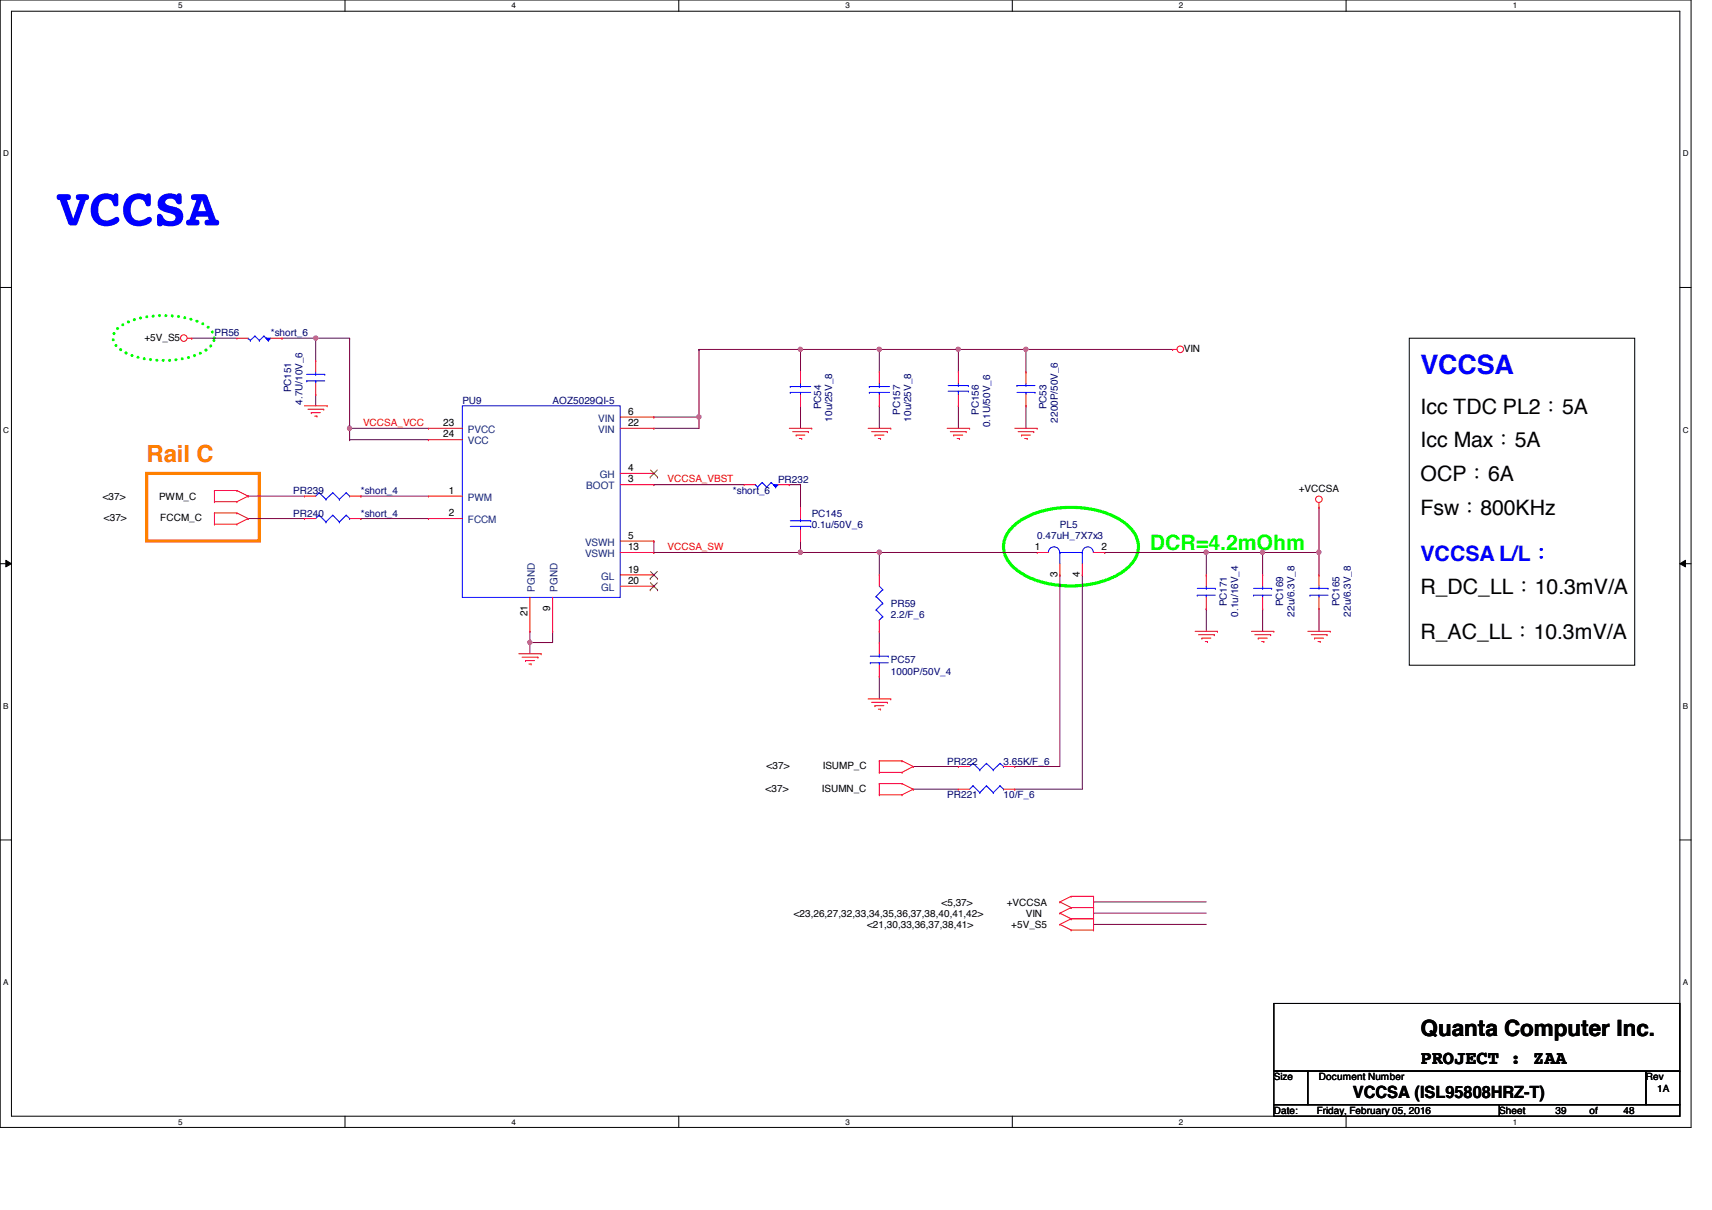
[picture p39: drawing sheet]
<svg xmlns="http://www.w3.org/2000/svg" width="297mm" height="210mm" viewBox="0 0 297 210" stroke-linecap="round" stroke-linejoin="round" font-family="sans-serif">
<defs><g id="words">
<text font-size="9.4" fill="#00f" x="9.8" y="39.1">VCCSA</text>
<text font-size="4.7" fill="#00f" x="246.5" y="64.9">VCCSA</text>
<text font-size="4.1" fill="#ff8000" x="25.4" y="80.1">Rail C</text>
<text font-size="3.9" x="246.5" y="179.7">Quanta Computer Inc.</text>
<g font-size="3.7">
<text x="246.5" y="71.8">Icc TDC PL2：5A</text>
<text x="246.5" y="77.6">Icc Max：5A</text>
<text x="246.5" y="83.5">OCP：6A</text>
<text x="246.5" y="89.4">Fsw：800KHz</text>
<text x="246.5" y="103">R_DC_LL：10.3mV/A</text>
<text x="246.5" y="110.9">R_AC_LL：10.3mV/A</text>
</g>
<text font-size="3.7" fill="#0f0" x="199.5" y="95.3">DCR=4.2mOhm</text>
<text font-size="3.7" fill="#00f" x="246.5" y="97.3">VCCSA L/L：</text>
<text font-size="3.3" x="246.5" y="184.6">PROJECT : ZAA</text>
<text font-size="2.9" x="234.7" y="190.5">VCCSA (ISL95808HRZ-T)</text>
<g font-size="1.8">
<text x="109" y="71.9">6</text>
<text x="76.9" y="75.9">24</text>
<text x="76.9" y="73.9">23</text>
<text x="109" y="73.9">22</text>
<text x="109" y="83.7">3</text>
<text x="109" y="81.7">4</text>
<text x="77.9" y="85.6">1</text>
<text x="77.9" y="89.5">2</text>
<text x="109" y="93.4">5</text>
<text x="109" y="95.4">13</text>
<text x="179.6" y="95.4">1</text>
<text x="191.1" y="95.4">2</text>
<text x="109" y="99.3">19</text>
<text x="109" y="101.3">20</text>
<text x="183.5" y="100.1" transform="rotate(-90 183.5 100.1)">3</text>
<text x="187.4" y="100.1" transform="rotate(-90 187.4 100.1)">4</text>
<text x="91.5" y="106.9" transform="rotate(-90 91.5 106.9)">21</text>
<text x="95.5" y="106" transform="rotate(-90 95.5 106)">9</text>
</g>
<g font-size="1.8" fill="#004080">
<text x="81.2" y="77.1">VCC</text>
<text x="81.2" y="75.1">PVCC</text>
<text x="103.8" y="75.1">VIN</text>
<text x="103.8" y="73.2">VIN</text>
<text x="104.1" y="82.9">GH</text>
<text x="81.2" y="86.9">PWM</text>
<text x="101.7" y="84.9">BOOT</text>
<text x="81.2" y="90.8">FCCM</text>
<text x="101.5" y="94.7">VSWH</text>
<text x="101.5" y="96.6">VSWH</text>
<text x="104.3" y="100.5">GL</text>
<text x="92.8" y="102.7" transform="rotate(-90 92.8 102.7)">PGND</text>
<text x="96.7" y="102.7" transform="rotate(-90 96.7 102.7)">PGND</text>
<text x="104.3" y="102.5">GL</text>
</g>
<g font-size="1.7">
<text x="25.1" y="59.1">+5V_S5</text>
<text x="205.4" y="61">VIN</text>
<text x="17.8" y="86.7">&lt;37&gt;</text>
<text x="27.6" y="86.7">PWM_C</text>
<text x="225.3" y="85.3">+VCCSA</text>
<text x="18" y="90.4">&lt;37&gt;</text>
<text x="27.8" y="90.4">FCCM_C</text>
<text x="132.8" y="137.3">&lt;37&gt;</text>
<text x="133" y="133.4">&lt;37&gt;</text>
<text x="142.6" y="137.3">ISUMN_C</text>
<text x="142.8" y="133.4">ISUMP_C</text>
<text x="137.7" y="159">&lt;23,26,27,32,33,34,35,36,37,38,40,41,42&gt;</text>
<text x="150.4" y="161">&lt;21,30,33,36,37,38,41&gt;</text>
<text x="163.4" y="157.1">&lt;5,37&gt;</text>
<text x="174.7" y="157.1">+VCCSA</text>
<text x="175.5" y="161">+5V_S5</text>
<text x="178" y="159">VIN</text>
<text x="221" y="187.4">Size</text>
<text x="228.9" y="187.4">Document Number</text>
<text x="285.6" y="187.4">Rev</text>
<text x="287.5" y="189.4">1A</text>
<text x="221" y="193.3">Date:</text>
<text x="228.5" y="193.3">Friday, February 05, 2016</text>
<text x="260.1" y="193.3">Sheet</text>
<text x="269.9" y="193.3">39</text>
<text x="275.8" y="193.3">of</text>
<text x="281.7" y="193.3">48</text>
</g>
<g font-size="1.7" fill="#000080">
<text x="37.2" y="58.3">PR56</text>
<text x="47" y="58.3">*short_6</text>
<text x="50.5" y="68.1" transform="rotate(-90 50.5 68.1)">PC151</text>
<text x="52.5" y="70.2" transform="rotate(-90 52.5 70.2)">4.7U/10V_6</text>
<text x="80.2" y="70.1">PU9</text>
<text x="95.9" y="70.1">AOZ5029QI-5</text>
<text x="142.4" y="71" transform="rotate(-90 142.4 71)">PC54</text>
<text x="156.2" y="72" transform="rotate(-90 156.2 72)">PC157</text>
<text x="169.8" y="72" transform="rotate(-90 169.8 72)">PC156</text>
<text x="181.6" y="71" transform="rotate(-90 181.6 71)">PC53</text>
<text x="144.4" y="73.2" transform="rotate(-90 144.4 73.2)">10u/25V_8</text>
<text x="158.1" y="73.2" transform="rotate(-90 158.1 73.2)">10u/25V_8</text>
<text x="171.8" y="74.1" transform="rotate(-90 171.8 74.1)">0.1U/50V_6</text>
<text x="183.5" y="73.3" transform="rotate(-90 183.5 73.3)">2200P/50V_6</text>
<text x="135" y="83.7">PR232</text>
<text x="50.9" y="85.7">PR239</text>
<text x="50.9" y="89.6">PR240</text>
<text x="62.6" y="85.7">*short_4</text>
<text x="62.6" y="89.6">*short_4</text>
<text x="127.2" y="85.7">*short_6</text>
<text x="140.8" y="89.6">PC145</text>
<text x="140.8" y="91.6">0.1u/50V_6</text>
<text x="180" y="93.5">0.47uH_7X7x3</text>
<text x="183.9" y="91.6">PL5</text>
<text x="154.6" y="105.2">PR59</text>
<text x="154.6" y="107.2">2.2/F_6</text>
<text x="212.8" y="105.2" transform="rotate(-90 212.8 105.2)">PC171</text>
<text x="214.8" y="107" transform="rotate(-90 214.8 107)">0.1u/16V_4</text>
<text x="222.6" y="105.2" transform="rotate(-90 222.6 105.2)">PC169</text>
<text x="224.6" y="107" transform="rotate(-90 224.6 107)">22u/6.3V_8</text>
<text x="232.4" y="105.2" transform="rotate(-90 232.4 105.2)">PC165</text>
<text x="234.4" y="107" transform="rotate(-90 234.4 107)">22u/6.3V_8</text>
<text x="154.6" y="115">PC57</text>
<text x="154.6" y="117">1000P/50V_4</text>
<text x="164.3" y="132.6">PR222</text>
<text x="174.1" y="132.6">3.65K/F_6</text>
<text x="164.3" y="138.5">PR221</text>
<text x="174.1" y="138.5">10/F_6</text>
</g>
<g font-size="1.7" fill="#f00">
<text x="63" y="73.9">VCCSA_VCC</text>
<text x="115.8" y="83.7">VCCSA_VBST</text>
<text x="115.8" y="95.5">VCCSA_SW</text>
</g>
<g font-size="1.4">
<text x="30.9" y="1.4">5</text>
<text x="88.8" y="1.4">4</text>
<text x="146.7" y="1.4">3</text>
<text x="204.6" y="1.4">2</text>
<text x="262.5" y="1.4">1</text>
<text x=".5" y="27.1">D</text>
<text x="292" y="27.1">D</text>
<text x=".5" y="75.1">C</text>
<text x="292" y="75.1">C</text>
<text x=".5" y="123">B</text>
<text x="292" y="123">B</text>
<text x=".5" y="170.9">A</text>
<text x="292" y="170.9">A</text>
<text x="30.9" y="195.1">5</text>
<text x="88.8" y="195.1">4</text>
<text x="146.7" y="195.1">3</text>
<text x="204.6" y="195.1">2</text>
<text x="262.5" y="195.1">1</text>
</g>
</g></defs>
<path d="M0 0h293.4v195.6h-293.4zM2 1.9h289.5v191.7h-289.5z" fill="none" stroke="#000" stroke-width=".17"/>
<g fill="#fff">
<path d="M30.9 .2h.8v1.5h-.8z"/>
<path d="M30.9 193.8h.8v1.6h-.8z"/>
</g>
<path d="M59.9 0v1.9M59.9 193.6v2" fill="none" stroke="#000" stroke-width=".17"/>
<g fill="#fff">
<path d="M88.8 .2h.7v1.5h-.7z"/>
<path d="M88.8 193.8h.7v1.6h-.7z"/>
</g>
<path d="M117.8 0v1.9M117.8 193.6v2" fill="none" stroke="#000" stroke-width=".17"/>
<g fill="#fff">
<path d="M146.7 .2h.7v1.5h-.7z"/>
<path d="M146.7 193.8h.7v1.6h-.7z"/>
</g>
<path d="M175.6 0v1.9M175.6 193.6v2" fill="none" stroke="#000" stroke-width=".17"/>
<g fill="#fff">
<path d="M204.6 .2h.7v1.5h-.7z"/>
<path d="M204.6 193.8h.7v1.6h-.7z"/>
</g>
<path d="M233.5 0v1.9M233.5 193.6v2" fill="none" stroke="#000" stroke-width=".17"/>
<g fill="#fff">
<path d="M262.5 .2h.7v1.5h-.7z"/>
<path d="M262.5 193.8h.7v1.6h-.7z"/>
<path d="M.5 25.9h1v1.5h-1z"/>
<path d="M292 25.9h.9v1.5h-.9z"/>
<path d="M.5 73.8h1v1.6h-1z"/>
<path d="M292 73.8h.9v1.6h-.9z"/>
</g>
<path d="M0 49.9h2M291.5 49.9h1.9" fill="none" stroke="#000" stroke-width=".17"/>
<g fill="#fff">
<path d="M.5 121.8h.9v1.5h-.9z"/>
<path d="M292 121.8h.9v1.5h-.9z"/>
</g>
<path d="M0 97.8h2M1 97.2l1 .6-1 .5zM291.5 97.8l.9-.6v1.1zM291.5 97.8h1.9" fill="none" stroke="#000" stroke-width=".17"/>
<path d="M1 97.2l1 .6-1 .5zM291.5 97.8l.9-.6v1.1z" fill="#000"/>
<g fill="#fff">
<path d="M.5 169.7h.9v1.5h-.9z"/>
<path d="M292 169.7h.9v1.5h-.9z"/>
</g>
<path d="M244.5 58.7h39.1v56.7h-39.1zM0 145.7h2M291.5 145.7h1.9" fill="none" stroke="#000" stroke-width=".17"/>
<path d="M175.5 91.6a13.5 13.5 0 0 1 8.8-3.5 16.4 16.4 0 0 1 11.1 2.8 4.6 4.6 0 0 1 0 7.8 16.9 16.9 0 0 1-13.8 2.5 11.1 11.1 0 0 1-6.7-3.9 4.3 4.3 0 0 1 .6-5.7z" fill="none" stroke="#0f0" stroke-width=".55"/>
<path d="M25.4 82.1h19.6v11.8h-19.6z" fill="none" stroke="#ff8000" stroke-width=".55"/>
<path d="M20.4 57a12.3 12.3 0 0 1 8-2.3 12.4 12.4 0 0 1 7.9 2.3 2.05 2.05 0 0 1 0 3.3 12.4 12.4 0 0 1-7.9 2.2 12.3 12.3 0 0 1-8-2.2 2.06 2.06 0 0 1 0-3.3z" fill="none" stroke="#0f0" stroke-width=".55" stroke-dasharray="0 1.1"/>
<path d="M43 86.1h.1M43 86.1h9.8M62.6 86.1h.1M62.6 86.1h11.7M219.1 95.8h.1M219.1 95.8v3.9M189.7 158.4h.1M189.7 156.5h.1M189.7 158.4h19.6M189.7 156.5h19.6M189.7 160.4h.1M189.7 160.4h19.6" fill="none" stroke="#800040" stroke-width=".17"/>
<circle cx="219" cy="95.8" r=".38" fill="#f0f"/>
<circle cx="219" cy="95.8" r=".38" fill="none" stroke="#f0f" stroke-width=".17"/>
<path d="M209.3 95.8h.1M209.3 95.8v3.9M209.3 105.6h.1M209.3 105.6v3.9" fill="none" stroke="#800040" stroke-width=".17"/>
<circle cx="209.3" cy="95.8" r=".38" fill="#f0f"/>
<circle cx="209.3" cy="95.8" r=".38" fill="none" stroke="#f0f" stroke-width=".17"/>
<path d="M228.9 95.8h.1M228.9 95.8v3.9M219.1 105.6h.1M219.1 105.6v3.9M228.9 105.6h.1M228.9 105.6v3.9" fill="none" stroke="#800040" stroke-width=".17"/>
<circle cx="228.8" cy="95.8" r=".38" fill="#f0f"/>
<circle cx="228.8" cy="95.8" r=".38" fill="none" stroke="#f0f" stroke-width=".17"/>
<path d="M121.3 60.6h.1M121.3 60.6h17.6M166.3 60.6h.1M166.3 60.6h11.7M183.9 99.7h.1M183.9 99.7v33.3M187.8 99.7h.1M187.8 99.7v37.2M191.7 95.8h.1M191.7 95.8h37.2M209.3 95.8h.1M219.1 95.8h.1" fill="none" stroke="#800040" stroke-width=".17"/>
<circle cx="166.3" cy="60.6" r=".37" fill="#f0f"/>
<circle cx="166.3" cy="60.6" r=".37" fill="none" stroke="#f0f" stroke-width=".17"/>
<path d="M138.9 60.6h.1M138.9 60.6h13.7" fill="none" stroke="#800040" stroke-width=".17"/>
<circle cx="152.6" cy="60.6" r=".37" fill="#f0f"/>
<circle cx="152.6" cy="60.6" r=".37" fill="none" stroke="#f0f" stroke-width=".17"/>
<circle cx="138.9" cy="60.6" r=".37" fill="#f0f"/>
<circle cx="138.9" cy="60.6" r=".37" fill="none" stroke="#f0f" stroke-width=".17"/>
<g fill="none" stroke="#800040" stroke-width=".17">
<path d="M138.9 60.6h.1M138.9 70.4h.1M138.9 60.6v3.9M138.9 70.4v3.9M152.6 60.6h.1M152.6 70.4h.1M152.6 60.6v3.9M152.6 70.4v3.9M152.6 60.6h13.7M166.3 60.6h.1M166.3 70.4h.1M166.3 60.6v3.9"/>
<path d="M166.3 70.4v3.9M178 60.6h.1M178 70.4h.1M178 60.6h25.5M178 60.6v3.9M178 70.4v3.9M203.5 60.6h.1M152.6 95.8h.1M152.6 95.8v3.9M152.6 95.8h27.4M152.6 117.3h.1M152.6 117.3v3.9"/>
</g>
<circle cx="178" cy="60.6" r=".37" fill="#f0f"/>
<circle cx="178" cy="60.6" r=".37" fill="none" stroke="#f0f" stroke-width=".17"/>
<g fill="none" stroke="#800040" stroke-width=".17">
<path d="M54.8 58.7h.1M54.8 58.7v3.9M54.8 58.7h5.9M60.7 76.3h.1M60.7 74.3h.1M60.7 76.3h13.6M60.7 74.3v2M136.9 84.1h.1M136.9 84.1h2M138.9 84.1h.1M138.9 84.1v3.9M228.9 88h.1"/>
<path d="M228.9 88v7.8M152.6 109.5h.1M152.6 109.5v2M158.5 133h.1M158.5 136.9h.1M158.5 133h7.8M158.5 136.9h7.8M176.1 133h.1M176.1 136.9h.1M176.1 133h7.8M176.1 136.9h11.7"/>
</g>
<circle cx="60.6" cy="74.3" r=".38" fill="#f0f"/>
<circle cx="60.6" cy="74.3" r=".38" fill="none" stroke="#f0f" stroke-width=".17"/>
<path d="M48.9 58.7h.1M48.9 58.7h5.9" fill="none" stroke="#800040" stroke-width=".17"/>
<circle cx="54.8" cy="58.6" r=".37" fill="#f0f"/>
<circle cx="54.8" cy="58.6" r=".37" fill="none" stroke="#f0f" stroke-width=".17"/>
<path d="M33.3 58.7h.1M33.3 58.7h7.8M54.8 68.5h.1M54.8 68.5v1.9M113.4 95.8h.1M113.4 84.1h.1M113.4 95.8h39.2M113.4 84.1h15.7M138.9 93.9h.1M138.9 95.8h.1M138.9 93.9v1.9" fill="none" stroke="#800040" stroke-width=".17"/>
<circle cx="152.6" cy="95.8" r=".38" fill="#f0f"/>
<circle cx="152.6" cy="95.8" r=".38" fill="none" stroke="#f0f" stroke-width=".17"/>
<circle cx="138.9" cy="95.8" r=".38" fill="#f0f"/>
<circle cx="138.9" cy="95.8" r=".38" fill="none" stroke="#f0f" stroke-width=".17"/>
<path d="M121.3 72.3h.1M121.3 72.3v2M91.9 111.5h.1M91.9 111.5v1.9M91.9 111.5h4" fill="none" stroke="#800040" stroke-width=".17"/>
<circle cx="91.9" cy="111.4" r=".37" fill="#f0f"/>
<circle cx="91.9" cy="111.4" r=".37" fill="none" stroke="#f0f" stroke-width=".17"/>
<path d="M113.4 74.3h.1M113.4 72.3h.1M113.4 74.3h7.9M121.3 60.6h.1M121.3 60.6v11.7h-7.9M113.4 93.9h.1M113.4 93.9v1.9M91.9 109.5h.1M91.9 109.5v2M95.9 109.5h.1M95.9 109.5v2" fill="none" stroke="#800040" stroke-width=".17"/>
<circle cx="121.3" cy="72.3" r=".37" fill="#f0f"/>
<circle cx="121.3" cy="72.3" r=".37" fill="none" stroke="#f0f" stroke-width=".17"/>
<path d="M60.7 58.7h.1M60.7 58.7v15.6M60.7 74.3h.1M60.7 74.3h13.6M43 90h.1M43 90h9.8M62.6 90h.1M62.6 90h11.7" fill="none" stroke="#800040" stroke-width=".17"/>
<g fill="none" stroke="#f00" stroke-width=".17">
<path d="M32.5 58.7h.8M33.3 58.7h.1M52.8 70.4h4M53.4 71h2.8M54 71.6h.1M54 71.6h1.6M54.6 72.2h.4M54.8 68.5h.1M54.8 62.6h.1M54.8 62.6v1.9M54.8 66.5v2M55 72.2h.1"/>
<path d="M56.2 71h.1M56.8 70.4h.1M136.9 74.3h3.9M137.5 74.9h2.7M138.1 75.5h.1M138.1 75.5h1.6M138.7 76.1h.4M138.9 70.4h.1M138.9 64.5h.1M138.9 64.5v2M138.9 68.5v1.9M139.1 76.1h.1"/>
<path d="M140.2 74.9h.1M140.8 74.3h.1M150.6 74.3h4M151.2 74.9h2.8M151.8 75.5h.1M151.8 75.5h1.6M152.4 76.1h.4M152.8 76.1h.1M154 74.9h.1M154.6 74.3h.1M164.3 74.3h3.9M164.9 74.9h2.7"/>
<path d="M165.5 75.5h.1M165.5 75.5h1.5M166.1 76.1h.4M166.3 64.5h.1M166.3 70.4h.1M166.3 64.5v2M166.3 68.5v1.9M166.5 76.1h.1M167.6 74.9h.1M168.2 74.3h.1M176.1 74.3h3.9M176.7 74.9h2.7"/>
<path d="M177.2 75.5h.1M177.2 75.5h1.6M177.8 76.1h.4M178 64.5h.1M178 70.4h.1M178 64.5v2M178 68.5v1.9M178.2 76.1h.1M179.4 74.9h.1M180 74.3h.1M203.5 60.6h.1M203.5 60.6h.7"/>
<path d="M37.2 87h.1M37.2 85.1h.1M37.2 90.9h.1M37.2 89h.1M37.2 85.1h3.9M37.2 87h3.9M37.2 85.1v1.9M37.2 89v1.9M37.2 89h3.9M37.2 90.9h3.9M41.1 85.1h.1M41.1 87h.1"/>
<path d="M41.1 89h.1M41.1 90.9h.1M41.1 85.1l1.9 1M41.1 89l1.9 1M43 86.1h.1M43 90h.1M43 86.1l-1.9 .9M43 90l-1.9 .9M52.8 86.1h.1M52.8 86.1h2M60.7 86.1h1.9M62.6 86.1h.1"/>
<path d="M138.9 88h.1M138.9 93.9h.1M138.9 88v2M138.9 91.9v2M180 95.8h.1M180 95.8h1.9M183.9 99.7h.1M183.9 97.8v1.9M187.8 99.7h.1M187.8 97.8v1.9M189.7 95.8h2M191.7 95.8h.1"/>
<path d="M219.1 99.7h.1M219.1 99.7v2M228.9 88h.1M228.9 99.7h.1M228.9 87.2v.8M228.9 99.7v2M90 113.4h3.9M90.6 114h2.7M91.2 114.6h.1M91.2 114.6h1.5M91.8 115.2h.4M92.2 115.2h.1"/>
<path d="M93.3 114h.1M93.9 113.4h.1M152.6 111.5h.1M152.6 117.3h.1M152.6 111.5v1.9M152.6 115.4v1.9M207.3 109.5h3.9M207.9 110.1h2.8M208.5 110.7h.1M208.5 110.7h1.6M209.1 111.3h.4M209.5 111.3h.1"/>
<path d="M210.7 110.1h.1M211.2 109.5h.1M217.1 109.5h3.9M217.7 110.1h2.8M218.3 110.7h.1M218.3 110.7h1.6M218.9 111.3h.4M219.1 105.6h.1M219.1 103.6v2M219.3 111.3h.1M220.5 110.1h.1M221 109.5h.1"/>
<path d="M226.9 109.5h3.9M227.5 110.1h2.7M228.1 110.7h.1M228.1 110.7h1.6M228.7 111.3h.4M228.9 105.6h.1M228.9 103.6v2M229.1 111.3h.1M230.2 110.1h.1M230.8 109.5h.1M150.6 121.2h4M151.2 121.8h2.8"/>
<path d="M151.8 122.4h.1M151.8 122.4h1.6M152.4 123h.4M152.6 137.9h.1M152.6 135.9h.1M152.6 134h.1M152.6 132h.1M152.6 135.9h3.9M152.6 137.9h3.9M152.6 132v2M152.6 135.9v2M152.6 132h3.9"/>
<path d="M152.6 134h3.9M152.8 123h.1M154 121.8h.1M154.6 121.2h.1M156.5 135.9h.1M156.5 137.9h.1M156.5 132h.1M156.5 134h.1M156.5 135.9l2 1M156.5 132l2 1M158.5 136.9h.1M158.5 133h.1"/>
<path d="M158.5 136.9l-2 1M158.5 133l-2 1M166.3 133h.1M166.3 133h1.9M174.1 133h2M176.1 133h.1M183.9 158.4h.1M183.9 156.5h.1M183.9 158.4l1.9 1M183.9 156.5l1.9 .9M185.8 157.4h.1M185.8 159.4h.1"/>
<path d="M185.8 155.5h.1M185.8 157.4l-1.9 1M185.8 157.4h3.9M185.8 159.4h3.9M185.8 155.5l-1.9 1M185.8 155.5h3.9M185.8 159.4l-1.9 1M189.7 157.4h.1M189.7 159.4h.1M189.7 155.5h.1M189.7 155.5v5.8M183.9 160.4h.1"/>
<path d="M183.9 160.4l1.9 .9M185.8 161.3h.1M185.8 161.3h3.9M189.7 161.3h.1"/>
<circle cx="31.9" cy="58.6" r=".57"/>
<circle cx="204.8" cy="60.6" r=".57"/>
<circle cx="228.8" cy="86.6" r=".56"/>
</g>
<path d="M221 174.1h70.5v11.7h-70.5zM221 185.8h5.9v5.8h-5.9zM221 191.6h39.1v2h-39.1zM226.9 185.8h58.7v5.8h-58.7zM260.1 191.6h31.4v2h-31.4zM285.6 185.8h5.9v5.8h-5.9z" fill="none" stroke="#000" stroke-width=".17"/>
<g fill="none" stroke="#00f" stroke-width=".17">
<path d="M53.2 66.1h.1M53.2 64.9h3.1M53.2 66.1h3.1M54.8 66.1h.1M54.8 64.9h.1M54.8 64.5v.4M54.8 66.1v.4M56.3 64.9h.1M137.1 67.1h.1M137.1 68.1h.1M137.1 67.1h3.6M137.1 68.1h3.6"/>
<path d="M138.9 68.1h.1M138.9 67.1h.1M138.9 66.5v.6M138.9 68.1v.4M164.5 66.9h3.5M164.5 67.9h3.5M166.3 66.9h.1M166.3 67.9h.1M166.3 66.5v.4M166.3 67.9v.6M168 67.9h.1M168 66.9h.1"/>
<path d="M176.4 66.9h.1M176.4 68.1h3.2M176.4 66.9h3.2M178 66.9h.1M178 68.1h.1M178 66.5v.4M178 68.1v.4M179.6 68.1h.1M55.4 85.5h.1M55.4 85.5l-.6 .6M55.4 85.5l1.2 1.1M56.6 86.6h.1"/>
<path d="M57.7 85.5h.1M57.7 85.5l-1.1 1.1M57.7 85.5l1.2 1.1M58.9 86.6h.1M60.1 85.5h.1M60.1 85.5l-1.2 1.1M60.1 85.5l.6 .6M60.7 86.1h.1M131.1 84.1h.1M131.1 84.1l.3 .4M131.4 84.5h.1M132.2 83.7h.1"/>
<path d="M132.2 83.7l.8 .8M132.2 83.7l-.8 .8M133 84.5h.1M133.8 83.7h.1M133.8 83.7l.8 .8M133.8 83.7l-.8 .8M134.6 84.5h.1M135 84.1l-.4 .4M137.1 91.3h3.6M137.1 90.3h3.6M138.9 90.3h.1M138.9 91.3h.1"/>
<path d="M138.9 90v.3M138.9 91.3v.6M140.7 91.3h.1M140.7 90.3h.1M181.9 95.8a.97 .97 0 0 1 1-.9 .97 .97 0 0 1 1 .9M183.9 95.8h.1M183.9 95.8v2M183.9 95.8h3.9M187.8 95.8a.95 .95 0 0 1 .9-.9 .95 .95 0 0 1 1 .9M187.8 95.8h.1M187.8 95.8v2M151 115h.1"/>
<path d="M151 115h3.1M151 113.8h3.1M152.6 113.8h.1M152.6 115h.1M152.6 113.4v.4M152.6 115v.4M154.1 113.8h.1M217.5 103.3h.1M217.5 103.3h3.1M217.5 102.1h3.1M219.1 102.1h.1M219.1 103.3h.1"/>
<path d="M219.1 101.7v.4M219.1 103.3v.3M220.6 102.1h.1M227.3 103.3h.1M227.3 103.3h3.1M227.3 102.1h3.1M228.9 102.1h.1M228.9 103.3h.1M228.9 101.7v.4M228.9 103.3v.3M230.4 102.1h.1M168.8 132.4h.1"/>
<path d="M168.8 132.4l-.6 .6M168.8 132.4l1.2 1.2M170 133.6h.1M171.2 132.4h.1M171.2 132.4l-1.2 1.2M171.2 132.4l1.1 1.2M172.3 133.6h.1M173.5 132.4h.1M173.5 132.4l-1.2 1.2M173.5 132.4l.6 .6M174.1 133h.1"/>
</g>
<path d="M134.2 84.1h.8l-.4 .4z" fill-rule="evenodd" fill="#00f"/>
<g fill="none" stroke="#00f" stroke-width=".17">
<path d="M43 58.7h.1M43 58.7l.4 .4M43.4 59.1h.1M44.2 58.3h.1M44.2 58.3l.8 .8M44.2 58.3l-.8 .8M45 59.1h.1M45.8 58.3h.1M45.8 58.3l.8 .8M45.8 58.3l-.8 .8M46.6 59.1h.1M47 58.7l-.4 .4"/>
<path d="M134.2 84.1h.8l-.4 .4z"/>
</g>
<path d="M129.1 84.1h.1M129.1 84.1h2M135 84.1h1.9M136.9 84.1h.1" fill="none" stroke="#f00" stroke-width=".17"/>
<path d="M46.2 58.7h.8l-.4 .4z" fill-rule="evenodd" fill="#00f"/>
<g fill="none" stroke="#00f" stroke-width=".17">
<path d="M46.2 58.7h.8l-.4 .4zM80.2 70.4h27.4v33.2h-27.4zM150.8 67.1h.1M150.8 68.1h.1M150.8 67.1h3.5M150.8 68.1h3.5M152.6 68.1h.1M152.6 67.1h.1M152.6 66.5v.6M152.6 68.1v.4M55.4 89.4h.1M55.4 89.4l-.6 .6"/>
<path d="M55.4 89.4l1.2 1.2M56.6 90.6h.1M57.7 89.4h.1M57.7 89.4l-1.1 1.2M57.7 89.4l1.2 1.2M58.9 90.6h.1M60.1 89.4h.1M60.1 89.4l-1.2 1.2M60.1 89.4l.6 .6M60.7 90h.1M152 103.5h.1M152 105.8h.1"/>
<path d="M152 103.5l1.2 1.1M152 105.8l1.2 1.2M152.6 107.6h.1M152.6 101.7l.6 .6M153.2 102.3h.1M153.2 104.6h.1M153.2 107h.1M153.2 102.3l-1.2 1.2M153.2 104.6l-1.2 1.2M153.2 107l-.6 .6M207.7 103.3h.1M207.7 103.3h3.2"/>
<path d="M207.7 102.1h3.2M209.3 102.1h.1M209.3 103.3h.1M209.3 101.7v.4M209.3 103.3v.3M210.9 102.1h.1M168.8 136.3h.1M168.8 136.3l-.6 .6M168.8 136.3l1.2 1.2M170 137.5h.1M171.2 136.3h.1M171.2 136.3l-1.2 1.2"/>
<path d="M171.2 136.3l1.1 1.2M172.3 137.5h.1M173.5 136.3h.1M173.5 136.3l-1.2 1.2M173.5 136.3l.6 .6M174.1 136.9h.1"/>
</g>
<g fill="none" stroke="#f00" stroke-width=".17">
<path d="M41.1 58.7h.1M41.1 58.7h1.9M47 58.7h1.9M48.9 58.7h.1M74.3 76.3h.1M74.3 74.3h.1M74.3 76.3h5.9M74.3 74.3h5.9M107.6 74.3h5.8M107.6 72.3h5.8M113.4 74.3h.1M113.4 72.3h.1"/>
<path d="M152.6 70.4h.1M152.6 64.5h.1M152.6 64.5v2M152.6 68.5v1.9M52.8 90h.1M52.8 90h2M60.7 90h1.9M62.6 90h.1M74.3 86.1h.1M74.3 90h.1M74.3 90h5.9M74.3 86.1h5.9"/>
<path d="M107.6 93.9h5.8M107.6 84.1h5.8M107.6 95.8h5.8M107.6 99.7h5.8M107.6 82.1h5.8M113.4 93.9h.1M113.4 84.1h.1M113.4 95.8h.1M113.4 99.7h.1M113.4 82.1h.1M152.6 99.7h.1M152.6 99.7v2"/>
<path d="M209.3 99.7h.1M209.3 99.7v2M91.9 109.5h.1M91.9 103.6v5.9M95.9 109.5h.1M95.9 103.6v5.9M107.6 101.7h5.8M113.4 101.7h.1M152.6 109.5h.1M152.6 107.6v1.9M209.3 105.6h.1M209.3 103.6v2"/>
<path d="M166.3 136.9h.1M166.3 136.9h1.9M174.1 136.9h2M176.1 136.9h.1"/>
</g>
<path d="M112.8 82.8h.1M112.9 99.1l1.2 1.3M112.9 81.5l1.2 1.3M114 99.1l-1.2 1.3M114 81.5l-1.2 1.3M114.1 82.8h.1M112.8 100.4h.1M112.8 102.3h.1M112.9 101.1l1.2 1.2M114 101.1l-1.2 1.2M114.1 100.4h.1M114.1 102.3h.1" fill="none" stroke="#804000" stroke-width=".17"/>
<circle cx="219" cy="95.8" r=".38" fill="#f0f"/>
<circle cx="219" cy="95.8" r=".38" fill="none" stroke="#f0f" stroke-width=".17"/>
<circle cx="209.3" cy="95.8" r=".38" fill="#f0f"/>
<circle cx="209.3" cy="95.8" r=".38" fill="none" stroke="#f0f" stroke-width=".17"/>
<circle cx="228.8" cy="95.8" r=".38" fill="#f0f"/>
<circle cx="228.8" cy="95.8" r=".38" fill="none" stroke="#f0f" stroke-width=".17"/>
<circle cx="166.3" cy="60.6" r=".37" fill="#f0f"/>
<circle cx="166.3" cy="60.6" r=".37" fill="none" stroke="#f0f" stroke-width=".17"/>
<circle cx="152.6" cy="60.6" r=".37" fill="#f0f"/>
<circle cx="152.6" cy="60.6" r=".37" fill="none" stroke="#f0f" stroke-width=".17"/>
<circle cx="138.9" cy="60.6" r=".37" fill="#f0f"/>
<circle cx="138.9" cy="60.6" r=".37" fill="none" stroke="#f0f" stroke-width=".17"/>
<circle cx="178" cy="60.6" r=".37" fill="#f0f"/>
<circle cx="178" cy="60.6" r=".37" fill="none" stroke="#f0f" stroke-width=".17"/>
<circle cx="60.6" cy="74.3" r=".38" fill="#f0f"/>
<circle cx="60.6" cy="74.3" r=".38" fill="none" stroke="#f0f" stroke-width=".17"/>
<circle cx="54.8" cy="58.6" r=".37" fill="#f0f"/>
<circle cx="54.8" cy="58.6" r=".37" fill="none" stroke="#f0f" stroke-width=".17"/>
<circle cx="152.6" cy="95.8" r=".38" fill="#f0f"/>
<circle cx="152.6" cy="95.8" r=".38" fill="none" stroke="#f0f" stroke-width=".17"/>
<circle cx="138.9" cy="95.8" r=".38" fill="#f0f"/>
<circle cx="138.9" cy="95.8" r=".38" fill="none" stroke="#f0f" stroke-width=".17"/>
<circle cx="91.9" cy="111.4" r=".37" fill="#f0f"/>
<circle cx="91.9" cy="111.4" r=".37" fill="none" stroke="#f0f" stroke-width=".17"/>
<circle cx="121.3" cy="72.3" r=".37" fill="#f0f"/>
<circle cx="121.3" cy="72.3" r=".37" fill="none" stroke="#f0f" stroke-width=".17"/>
<use href="#words"/>
</svg>
